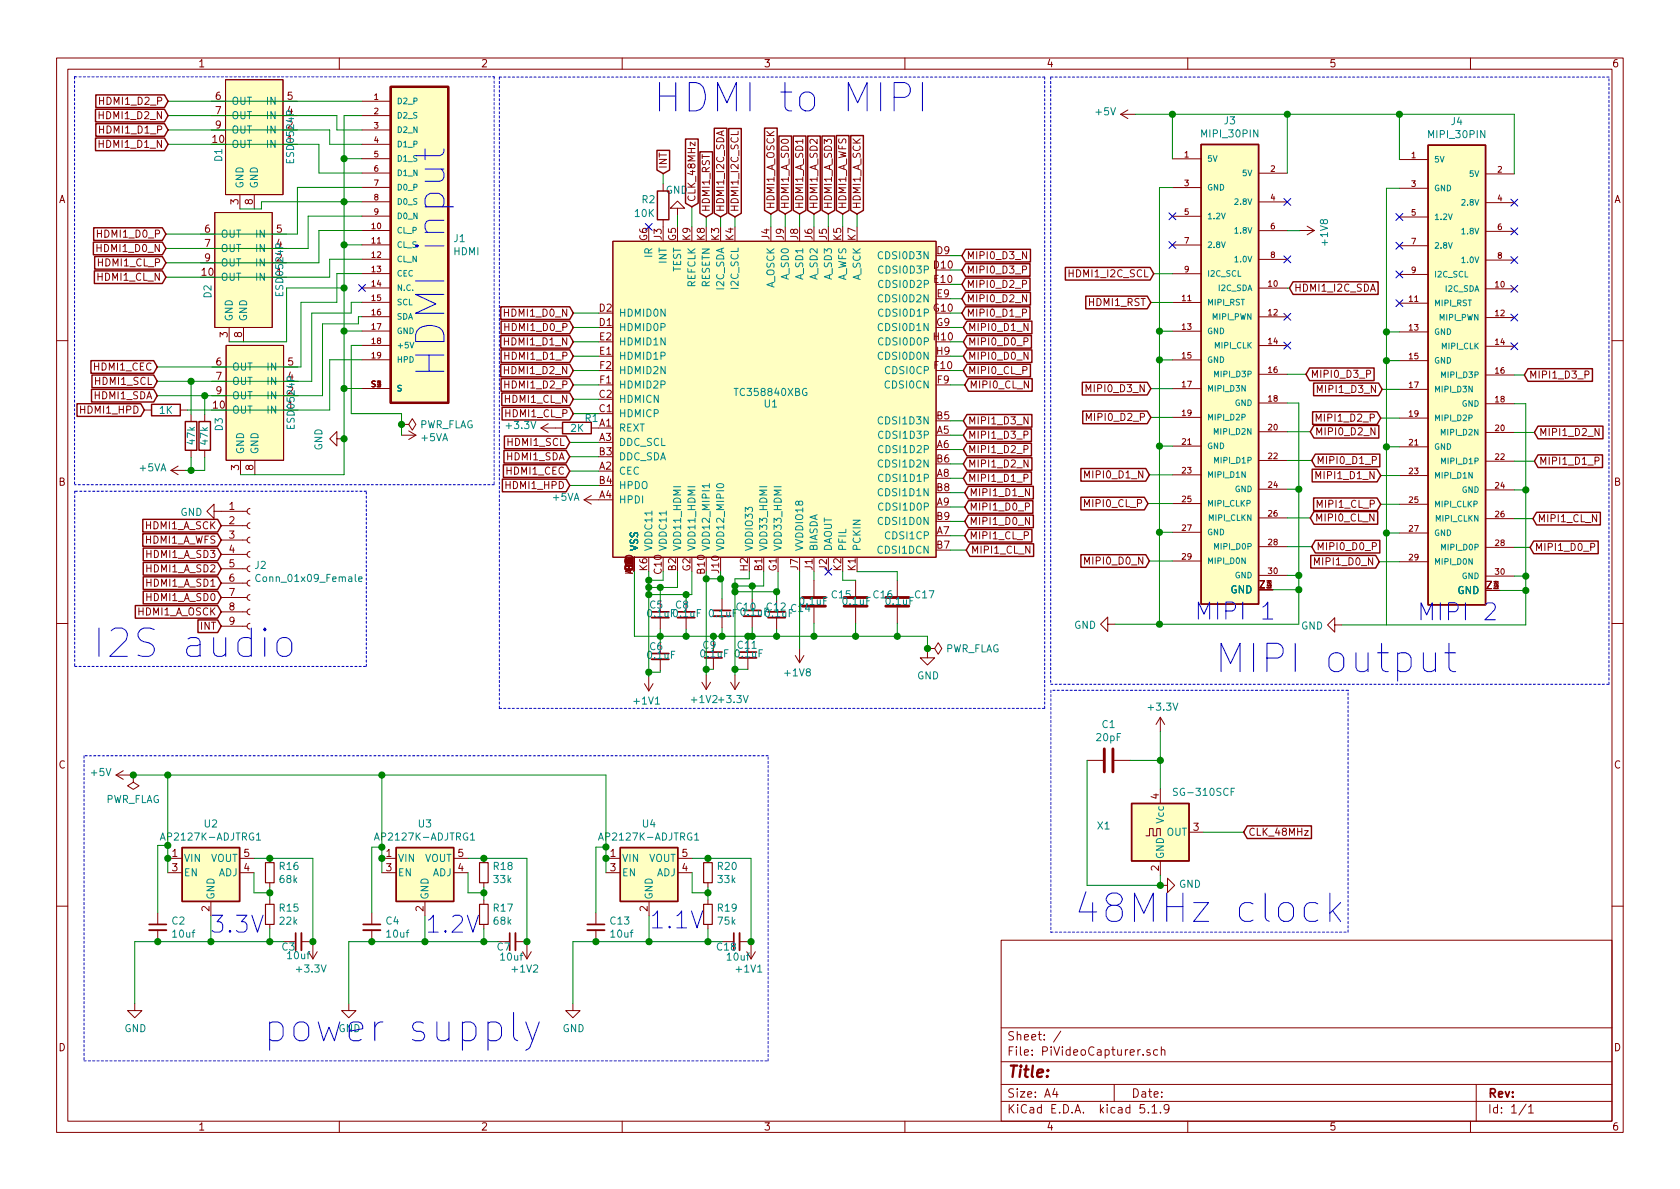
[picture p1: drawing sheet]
<svg xmlns="http://www.w3.org/2000/svg" width="297mm" height="210mm" viewBox="0 0 297 210" stroke-linecap="round" stroke-linejoin="round" font-family="sans-serif">
<defs><g id="words">
<g font-size="7" fill="#0000c2">
<text x="115.4" y="19.9">HDMI to MIPI</text>
<text x="78.7" y="66.9" transform="rotate(-90 78.7 66.9)">HDMI input</text>
<text x="16.3" y="116.3">I2S audio</text>
<text x="214.7" y="119">MIPI output</text>
<text x="46.4" y="184.3">power supply</text>
</g>
<text font-size="7" fill="#008400" x="196.2" y="163.2">48MHz clock</text>
<g font-size="4.2" fill="#0000c2">
<text x="211.1" y="109.6">MIPI 1</text>
<text x="250.5" y="109.7">MIPI 2</text>
<text x="37" y="165">3.3V</text>
<text x="75.1" y="165">1.2V</text>
<text x="114.8" y="164.2">1.1V</text>
</g>
<text font-size="2.8" fill="#840000" x="178" y="190.5">Title:</text>
<g font-size="2.1" fill="#840000">
<text x="178" y="184">Sheet: /</text>
<text x="178" y="186.7">File: PiVideoCapturer.sch</text>
<text x="178" y="196.9">KiCad E.D.A. kicad 5.1.9</text>
<text x="178" y="194.1">Size: A4</text>
<text x="200" y="194.1">Date:</text>
<text x="263" y="194.1">Rev:</text>
<text x="263" y="196.9">Id: 1/1</text>
</g>
<g font-size="1.8" fill="#840000">
<text x="35" y="11.9">1</text>
<text x="85" y="11.9">2</text>
<text x="135" y="11.9">3</text>
<text x="185" y="11.9">4</text>
<text x="235" y="11.9">5</text>
<text x="285" y="11.9">6</text>
<text x="38.1" y="17.6">6</text>
<text x="50.8" y="17.6">5</text>
<text x="17.9" y="21.1">HDMI1_D2_N</text>
<text x="18" y="23.6">HDMI1_D1_P</text>
<text x="18" y="18.5">HDMI1_D2_P</text>
<text x="38.1" y="20.2">7</text>
<text x="38.1" y="22.7">9</text>
<text x="17.9" y="26.2">HDMI1_D1_N</text>
<text x="37.6" y="25.3">10</text>
<text x="117.9" y="29.9" transform="rotate(-90 117.9 29.9)">INT</text>
<text x="10.4" y="35.9">A</text>
<text x="117.7" y="34.3">GND</text>
<text x="123" y="35.8" transform="rotate(-90 123 35.8)">CLK_48MHz</text>
<text x="285.4" y="35.9">A</text>
<text x="36.2" y="41.1">6</text>
<text x="42.2" y="36.2" transform="rotate(-90 42.2 36.2)">3</text>
<text x="44.7" y="36.2" transform="rotate(-90 44.7 36.2)">8</text>
<text x="48.9" y="41.1">5</text>
<text x="125.5" y="37.6" transform="rotate(-90 125.5 37.6)">HDMI1_RST</text>
<text x="128" y="37.6" transform="rotate(-90 128 37.6)">HDMI1_I2C_SDA</text>
<text x="130.6" y="37.6" transform="rotate(-90 130.6 37.6)">HDMI1_I2C_SCL</text>
<text x="136.9" y="37.1" transform="rotate(-90 136.9 37.1)">HDMI1_A_OSCK</text>
<text x="139.5" y="37.1" transform="rotate(-90 139.5 37.1)">HDMI1_A_SD0</text>
<text x="142" y="37.1" transform="rotate(-90 142 37.1)">HDMI1_A_SD1</text>
<text x="144.6" y="37.1" transform="rotate(-90 144.6 37.1)">HDMI1_A_SD2</text>
<text x="147.1" y="37.1" transform="rotate(-90 147.1 37.1)">HDMI1_A_SD3</text>
<text x="149.6" y="37.1" transform="rotate(-90 149.6 37.1)">HDMI1_A_WFS</text>
<text x="152.2" y="37.1" transform="rotate(-90 152.2 37.1)">HDMI1_A_SCK</text>
<text x="17.6" y="44.6">HDMI1_D0_N</text>
<text x="17.6" y="47.1">HDMI1_CL_P</text>
<text x="17.6" y="42">HDMI1_D0_P</text>
<text x="36.2" y="43.7">7</text>
<text x="36.2" y="46.2">9</text>
<text x="114.5" y="42.6" transform="rotate(-90 114.5 42.6)">G6</text>
<text x="117" y="42.4" transform="rotate(-90 117 42.4)">J3</text>
<text x="119.5" y="42.6" transform="rotate(-90 119.5 42.6)">G5</text>
<text x="122.1" y="42.5" transform="rotate(-90 122.1 42.5)">K9</text>
<text x="124.6" y="42.5" transform="rotate(-90 124.6 42.5)">K8</text>
<text x="127.2" y="42.5" transform="rotate(-90 127.2 42.5)">K3</text>
<text x="129.7" y="42.5" transform="rotate(-90 129.7 42.5)">K4</text>
<text x="136" y="42.4" transform="rotate(-90 136 42.4)">J4</text>
<text x="138.6" y="42.4" transform="rotate(-90 138.6 42.4)">J9</text>
<text x="141.1" y="42.4" transform="rotate(-90 141.1 42.4)">J8</text>
<text x="143.7" y="42.4" transform="rotate(-90 143.7 42.4)">J6</text>
<text x="146.2" y="42.4" transform="rotate(-90 146.2 42.4)">J5</text>
<text x="148.7" y="42.5" transform="rotate(-90 148.7 42.5)">K5</text>
<text x="151.3" y="42.5" transform="rotate(-90 151.3 42.5)">K7</text>
<text x="165.2" y="47.5">D10</text>
<text x="165.7" y="45">D9</text>
<text x="170.9" y="45.8">MIPI0_D3_N</text>
<text x="17.4" y="49.7">HDMI1_CL_N</text>
<text x="35.7" y="48.8">10</text>
<text x="165.2" y="50">E10</text>
<text x="165.7" y="52.6">E9</text>
<text x="170.9" y="53.5">MIPI0_D2_N</text>
<text x="170.9" y="50.9">MIPI0_D2_P</text>
<text x="170.9" y="48.4">MIPI0_D3_P</text>
<text x="189.4" y="49">HDMI1_I2C_SCL</text>
<text x="228.8" y="51.6">HDMI1_I2C_SDA</text>
<text x="40.3" y="59.7" transform="rotate(-90 40.3 59.7)">3</text>
<text x="42.8" y="59.7" transform="rotate(-90 42.8 59.7)">8</text>
<text x="89.6" y="56">HDMI1_D0_N</text>
<text x="89.7" y="58.5">HDMI1_D0_P</text>
<text x="106" y="57.7">D1</text>
<text x="106" y="55.1">D2</text>
<text x="165.1" y="55.1">G10</text>
<text x="165.6" y="57.7">G9</text>
<text x="170.9" y="56">MIPI0_D1_P</text>
<text x="171.1" y="58.5">MIPI0_D1_N</text>
<text x="192.7" y="54.1">HDMI1_RST</text>
<text x="16.8" y="65.5">HDMI1_CEC</text>
<text x="38.2" y="64.6">6</text>
<text x="50.9" y="64.6">5</text>
<text x="89.6" y="61.1">HDMI1_D1_N</text>
<text x="89.7" y="63.6">HDMI1_D1_P</text>
<text x="106" y="62.7">E1</text>
<text x="106" y="60.2">E2</text>
<text x="106.1" y="65.3">F2</text>
<text x="165.2" y="60.2">H10</text>
<text x="165.3" y="65.3">F10</text>
<text x="165.7" y="62.7">H9</text>
<text x="171.1" y="63.6">MIPI0_D0_N</text>
<text x="171.1" y="61.1">MIPI0_D0_P</text>
<text x="16.8" y="70.6">HDMI1_SDA</text>
<text x="17" y="68.1">HDMI1_SCL</text>
<text x="38.2" y="67.2">7</text>
<text x="38.2" y="69.7">9</text>
<text x="89.5" y="71.2">HDMI1_CL_N</text>
<text x="89.6" y="66.2">HDMI1_D2_N</text>
<text x="89.7" y="68.7">HDMI1_D2_P</text>
<text x="106" y="70.4">C2</text>
<text x="106.1" y="67.8">F1</text>
<text x="165.8" y="67.8">F9</text>
<text x="171.1" y="66.2">MIPI0_CL_P</text>
<text x="171.4" y="68.7">MIPI0_CL_N</text>
<text x="192.6" y="69.4">MIPI0_D3_N</text>
<text x="231.7" y="66.8">MIPI0_D3_P</text>
<text x="233.5" y="69.5">MIPI1_D3_N</text>
<text x="270.3" y="66.9">MIPI1_D3_P</text>
<text x="14.5" y="73.1">HDMI1_HPD</text>
<text x="37.7" y="72.3">10</text>
<text x="89.6" y="73.8">HDMI1_CL_P</text>
<text x="106" y="75.4">A1</text>
<text x="106" y="78">A3</text>
<text x="106" y="72.9">C1</text>
<text x="165.7" y="76.7">A5</text>
<text x="165.7" y="74.2">B5</text>
<text x="171.1" y="77.6">MIPI1_D3_P</text>
<text x="171.1" y="75.1">MIPI1_D3_N</text>
<text x="192.7" y="74.4">MIPI0_D2_P</text>
<text x="232.5" y="77">MIPI0_D2_N</text>
<text x="233.3" y="74.6">MIPI1_D2_P</text>
<text x="272.1" y="77.1">MIPI1_D2_N</text>
<text x="42.3" y="83.2" transform="rotate(-90 42.3 83.2)">3</text>
<text x="44.8" y="83.2" transform="rotate(-90 44.8 83.2)">8</text>
<text x="89.7" y="81.4">HDMI1_SDA</text>
<text x="89.7" y="83.9">HDMI1_CEC</text>
<text x="89.9" y="78.9">HDMI1_SCL</text>
<text x="106" y="83.1">A2</text>
<text x="106" y="80.5">B3</text>
<text x="165.7" y="79.2">A6</text>
<text x="165.7" y="81.8">B6</text>
<text x="171.1" y="82.7">MIPI1_D2_N</text>
<text x="171.1" y="80.1">MIPI1_D2_P</text>
<text x="232.7" y="82.1">MIPI0_D1_P</text>
<text x="272.1" y="82.2">MIPI1_D1_P</text>
<text x="10.4" y="85.9">B</text>
<text x="89.7" y="86.5">HDMI1_HPD</text>
<text x="106" y="88.1">A4</text>
<text x="106" y="85.6">B4</text>
<text x="165.7" y="84.3">A8</text>
<text x="165.7" y="89.4">A9</text>
<text x="165.7" y="86.9">B8</text>
<text x="171.1" y="85.2">MIPI1_D1_P</text>
<text x="171.4" y="87.8">MIPI1_D1_N</text>
<text x="192" y="89.7">MIPI0_CL_P</text>
<text x="192.3" y="84.6">MIPI0_D1_N</text>
<text x="233.2" y="84.7">MIPI1_D1_N</text>
<text x="233.2" y="89.8">MIPI1_CL_P</text>
<text x="285.4" y="85.9">B</text>
<text x="25.9" y="93.6">HDMI1_A_SCK</text>
<text x="40.5" y="90.2">1</text>
<text x="40.5" y="92.7">2</text>
<text x="40.5" y="95.2">3</text>
<text x="165.7" y="94.5">A7</text>
<text x="165.7" y="91.9">B9</text>
<text x="171.4" y="95.4">MIPI1_CL_P</text>
<text x="171.4" y="90.3">MIPI1_D0_P</text>
<text x="171.4" y="92.8">MIPI1_D0_N</text>
<text x="232.5" y="92.2">MIPI0_CL_N</text>
<text x="271.8" y="92.3">MIPI1_CL_N</text>
<text x="25.7" y="96.1">HDMI1_A_WFS</text>
<text x="26.1" y="98.7">HDMI1_A_SD3</text>
<text x="26.1" y="101.2">HDMI1_A_SD2</text>
<text x="40.5" y="97.8">4</text>
<text x="40.5" y="100.3">5</text>
<text x="111.9" y="100.9" transform="rotate(-90 111.9 100.9)">H1</text>
<text x="111.9" y="99.8" transform="rotate(-90 111.9 99.8)">6</text>
<text x="114.5" y="100.9" transform="rotate(-90 114.5 100.9)">K6</text>
<text x="117" y="101.4" transform="rotate(-90 117 101.4)">C10</text>
<text x="119.5" y="100.9" transform="rotate(-90 119.5 100.9)">B2</text>
<text x="122.1" y="101" transform="rotate(-90 122.1 101)">G2</text>
<text x="124.6" y="101.4" transform="rotate(-90 124.6 101.4)">B10</text>
<text x="127.2" y="101.3" transform="rotate(-90 127.2 101.3)">J10</text>
<text x="132.2" y="100.9" transform="rotate(-90 132.2 100.9)">H2</text>
<text x="134.8" y="100.9" transform="rotate(-90 134.8 100.9)">B1</text>
<text x="137.3" y="101" transform="rotate(-90 137.3 101)">G1</text>
<text x="141.1" y="100.8" transform="rotate(-90 141.1 100.8)">J7</text>
<text x="143.7" y="100.8" transform="rotate(-90 143.7 100.8)">J1</text>
<text x="146.2" y="100.8" transform="rotate(-90 146.2 100.8)">J2</text>
<text x="148.7" y="100.9" transform="rotate(-90 148.7 100.9)">K2</text>
<text x="151.3" y="100.9" transform="rotate(-90 151.3 100.9)">K1</text>
<text x="165.7" y="97">B7</text>
<text x="171.6" y="97.9">MIPI1_CL_N</text>
<text x="192.3" y="99.8">MIPI0_D0_N</text>
<text x="232.7" y="97.3">MIPI0_D0_P</text>
<text x="232.9" y="100">MIPI1_D0_N</text>
<text x="271.3" y="97.4">MIPI1_D0_P</text>
<text x="26.1" y="106.3">HDMI1_A_SD0</text>
<text x="26.1" y="103.8">HDMI1_A_SD1</text>
<text x="40.5" y="102.9">6</text>
<text x="40.5" y="105.4">7</text>
<text x="40.5" y="107.9">8</text>
<text x="222.8" y="104">Z1</text>
<text x="223.9" y="104">2</text>
<text x="262.9" y="104.2">Z1</text>
<text x="264" y="104.2">2</text>
<text x="24.5" y="108.8">HDMI1_A_OSCK</text>
<text x="35.5" y="111.4">INT</text>
<text x="40.5" y="110.5">9</text>
<text x="10.4" y="135.9">C</text>
<text x="285.4" y="135.9">C</text>
<text x="204.9" y="141.3" transform="rotate(-90 204.9 141.3)">4</text>
<text x="211" y="146.9">3</text>
<text x="220.7" y="147.8">CLK_48MHz</text>
<text x="30.5" y="151.5">1</text>
<text x="30.5" y="154.1">3</text>
<text x="43.2" y="154.1">4</text>
<text x="43.2" y="151.5">5</text>
<text x="68.3" y="151.5">1</text>
<text x="68.3" y="154.1">3</text>
<text x="81" y="154.1">4</text>
<text x="81" y="151.5">5</text>
<text x="107.9" y="151.5">1</text>
<text x="107.9" y="154.1">3</text>
<text x="120.6" y="154.1">4</text>
<text x="120.6" y="151.5">5</text>
<text x="204.9" y="154" transform="rotate(-90 204.9 154)">2</text>
<text x="37" y="161.2" transform="rotate(-90 37 161.2)">2</text>
<text x="74.9" y="161.2" transform="rotate(-90 74.9 161.2)">2</text>
<text x="114.5" y="161.2" transform="rotate(-90 114.5 161.2)">2</text>
<text x="10.4" y="185.9">D</text>
<text x="285.4" y="185.9">D</text>
<text x="35" y="199.9">1</text>
<text x="85" y="199.9">2</text>
<text x="135" y="199.9">3</text>
<text x="185" y="199.9">4</text>
<text x="235" y="199.9">5</text>
<text x="285" y="199.9">6</text>
</g>
<g font-size="1.8" fill="#008484">
<text x="40.9" y="18.5">OUT</text>
<text x="40.9" y="21.1">OUT</text>
<text x="40.9" y="23.6">OUT</text>
<text x="47.2" y="23.6">IN</text>
<text x="47.2" y="21.1">IN</text>
<text x="47.2" y="18.5">IN</text>
<text x="50.8" y="22.7">2</text>
<text x="50.8" y="20.2">4</text>
<text x="193.8" y="20.4">+5V</text>
<text x="216.5" y="22">J3</text>
<text x="256.6" y="22.1">J4</text>
<text x="39.3" y="28.5" transform="rotate(-90 39.3 28.5)">D1</text>
<text x="40.9" y="26.2">OUT</text>
<text x="47.2" y="26.2">IN</text>
<text x="50.8" y="25.3">1</text>
<text x="52" y="28.6" transform="rotate(-90 52 28.6)">ESD0524P</text>
<text x="212.7" y="24.3">MIPI_30PIN</text>
<text x="252.8" y="24.4">MIPI_30PIN</text>
<text x="43.1" y="33.4" transform="rotate(-90 43.1 33.4)">GND</text>
<text x="45.6" y="33.4" transform="rotate(-90 45.6 33.4)">GND</text>
<text x="113.5" y="35.9">R2</text>
<text x="112.3" y="38.4">10K</text>
<text x="39" y="42">OUT</text>
<text x="39" y="44.6">OUT</text>
<text x="39" y="47.1">OUT</text>
<text x="45.3" y="47.1">IN</text>
<text x="45.3" y="44.6">IN</text>
<text x="45.3" y="42">IN</text>
<text x="48.9" y="46.2">2</text>
<text x="48.9" y="43.7">4</text>
<text x="80.2" y="45.1">HDMI</text>
<text x="80.3" y="42.8">J1</text>
<text x="115.3" y="45.5" transform="rotate(-90 115.3 45.5)">IR</text>
<text x="117.9" y="46.5" transform="rotate(-90 117.9 46.5)">INT</text>
<text x="155.8" y="45.8">CDSI0D3N</text>
<text x="234.8" y="43.2" transform="rotate(-90 234.8 43.2)">+1V8</text>
<text x="37.4" y="52.7" transform="rotate(-90 37.4 52.7)">D2</text>
<text x="39" y="49.7">OUT</text>
<text x="45.3" y="49.7">IN</text>
<text x="48.9" y="48.8">1</text>
<text x="50.1" y="52.1" transform="rotate(-90 50.1 52.1)">ESD0524P</text>
<text x="120.4" y="48.2" transform="rotate(-90 120.4 48.2)">TEST</text>
<text x="123" y="50.8" transform="rotate(-90 123 50.8)">REFCLK</text>
<text x="125.5" y="50.8" transform="rotate(-90 125.5 50.8)">RESETN</text>
<text x="128" y="51.1" transform="rotate(-90 128 51.1)">I2C_SDA</text>
<text x="130.6" y="50.9" transform="rotate(-90 130.6 50.9)">I2C_SCL</text>
<text x="136.9" y="51" transform="rotate(-90 136.9 51)">A_OSCK</text>
<text x="139.5" y="49.4" transform="rotate(-90 139.5 49.4)">A_SD0</text>
<text x="142" y="49.4" transform="rotate(-90 142 49.4)">A_SD1</text>
<text x="144.6" y="49.4" transform="rotate(-90 144.6 49.4)">A_SD2</text>
<text x="147.1" y="49.4" transform="rotate(-90 147.1 49.4)">A_SD3</text>
<text x="149.6" y="49.9" transform="rotate(-90 149.6 49.9)">A_WFS</text>
<text x="152.2" y="49.7" transform="rotate(-90 152.2 49.7)">A_SCK</text>
<text x="155.8" y="53.5">CDSI0D2N</text>
<text x="155.8" y="48.4">CDSI0D3P</text>
<text x="155.8" y="50.9">CDSI0D2P</text>
<text x="41.1" y="56.9" transform="rotate(-90 41.1 56.9)">GND</text>
<text x="43.7" y="56.9" transform="rotate(-90 43.7 56.9)">GND</text>
<text x="109.4" y="58.5">HDMID0P</text>
<text x="109.4" y="56">HDMID0N</text>
<text x="155.8" y="58.5">CDSI0D1N</text>
<text x="155.8" y="56">CDSI0D1P</text>
<text x="41" y="65.5">OUT</text>
<text x="47.3" y="65.5">IN</text>
<text x="109.4" y="63.6">HDMID1P</text>
<text x="109.4" y="61.1">HDMID1N</text>
<text x="155.8" y="63.6">CDSI0D0N</text>
<text x="155.8" y="61.1">CDSI0D0P</text>
<text x="41" y="68.1">OUT</text>
<text x="41" y="70.6">OUT</text>
<text x="47.3" y="70.6">IN</text>
<text x="47.3" y="68.1">IN</text>
<text x="50.9" y="69.7">2</text>
<text x="50.9" y="67.2">4</text>
<text x="109.4" y="71.2">HDMICN</text>
<text x="109.4" y="68.7">HDMID2P</text>
<text x="109.4" y="66.2">HDMID2N</text>
<text x="130.3" y="70">TC358840XBG</text>
<text x="156.7" y="68.7">CDSI0CN</text>
<text x="156.8" y="66.2">CDSI0CP</text>
<text x="28.2" y="73.2">1K</text>
<text x="39.4" y="76.2" transform="rotate(-90 39.4 76.2)">D3</text>
<text x="41" y="73.1">OUT</text>
<text x="47.3" y="73.1">IN</text>
<text x="50.9" y="72.3">1</text>
<text x="52.1" y="75.6" transform="rotate(-90 52.1 75.6)">ESD0524P</text>
<text x="74.1" y="75.7">PWR_FLAG</text>
<text x="89.7" y="75.9">+3.3V</text>
<text x="100.9" y="76.4">2K</text>
<text x="103.5" y="74.6">R1</text>
<text x="109.4" y="76.3">REXT</text>
<text x="109.4" y="73.8">HDMICP</text>
<text x="135.2" y="72.1">U1</text>
<text x="155.8" y="75.1">CDSI1D3N</text>
<text x="155.8" y="77.6">CDSI1D3P</text>
<text x="24.7" y="83.4">+5VA</text>
<text x="34.5" y="78.5" transform="rotate(-90 34.5 78.5)">47k</text>
<text x="36.8" y="78.6" transform="rotate(-90 36.8 78.6)">47k</text>
<text x="43.2" y="80.4" transform="rotate(-90 43.2 80.4)">GND</text>
<text x="45.7" y="80.4" transform="rotate(-90 45.7 80.4)">GND</text>
<text x="57" y="79.7" transform="rotate(-90 57 79.7)">GND</text>
<text x="74.5" y="78">+5VA</text>
<text x="109.4" y="83.9">CEC</text>
<text x="109.4" y="78.9">DDC_SCL</text>
<text x="109.4" y="81.4">DDC_SDA</text>
<text x="155.8" y="82.7">CDSI1D2N</text>
<text x="155.8" y="80.1">CDSI1D2P</text>
<text x="97.8" y="88.6">+5VA</text>
<text x="109.4" y="89">HPDI</text>
<text x="109.4" y="86.5">HPDO</text>
<text x="155.8" y="87.8">CDSI1D1N</text>
<text x="155.8" y="85.2">CDSI1D1P</text>
<text x="31.9" y="91.2">GND</text>
<text x="155.8" y="92.8">CDSI1D0N</text>
<text x="155.8" y="90.3">CDSI1D0P</text>
<text x="156.8" y="95.4">CDSI1CP</text>
<text x="45.1" y="100.6">J2</text>
<text x="112.8" y="97.5" transform="rotate(-90 112.8 97.5)">VSS</text>
<text x="115.3" y="97.5" transform="rotate(-90 115.3 97.5)">VDDC11</text>
<text x="117.9" y="97.5" transform="rotate(-90 117.9 97.5)">VDDC11</text>
<text x="120.4" y="97.5" transform="rotate(-90 120.4 97.5)">VDD11_HDMI</text>
<text x="123" y="97.5" transform="rotate(-90 123 97.5)">VDD11_HDMI</text>
<text x="125.5" y="97.5" transform="rotate(-90 125.5 97.5)">VDD12_MIPI1</text>
<text x="128" y="97.5" transform="rotate(-90 128 97.5)">VDD12_MIPI0</text>
<text x="133.1" y="97.5" transform="rotate(-90 133.1 97.5)">VDDIO33</text>
<text x="135.7" y="97.5" transform="rotate(-90 135.7 97.5)">VDD33_HDMI</text>
<text x="138.2" y="97.5" transform="rotate(-90 138.2 97.5)">VDD33_HDMI</text>
<text x="142" y="97.5" transform="rotate(-90 142 97.5)">VVDDIO18</text>
<text x="144.6" y="97.5" transform="rotate(-90 144.6 97.5)">BIASDA</text>
<text x="147.1" y="97.5" transform="rotate(-90 147.1 97.5)">DAOUT</text>
<text x="149.6" y="97.5" transform="rotate(-90 149.6 97.5)">PFIL</text>
<text x="152.2" y="97.5" transform="rotate(-90 152.2 97.5)">PCKIN</text>
<text x="155.4" y="97.9">CDSI1DCN</text>
<text x="45.9" y="102.9">Conn_01x09_Female</text>
<text x="114.9" y="107.6">C5</text>
<text x="119.5" y="107.6">C8</text>
<text x="130.3" y="108">C10</text>
<text x="135.6" y="108">C12 C14</text>
<text x="141.5" y="107">0.1uF</text>
<text x="147.1" y="105.8">C15</text>
<text x="149.1" y="107">0.1uF</text>
<text x="154.5" y="105.8">C16</text>
<text x="156.7" y="107">0.1uF</text>
<text x="161.8" y="105.8">C17</text>
<text x="217.6" y="104.9">GND</text>
<text x="257.7" y="105">GND</text>
<text x="114.6" y="109.1">0.1uF0.1uF</text>
<text x="125.5" y="109.1">0.1uF</text>
<text x="131.1" y="108.9">0.1uF0.1uF</text>
<text x="189.9" y="111.2">GND</text>
<text x="230" y="111.3">GND</text>
<text x="114.6" y="116.5">0.1uF</text>
<text x="114.9" y="115">C6</text>
<text x="124" y="116.3">0.1uF</text>
<text x="124.3" y="114.7">C9</text>
<text x="130.1" y="116.3">0.1uF</text>
<text x="130.5" y="114.7">C11</text>
<text x="138.9" y="119.6">+1V8</text>
<text x="167.1" y="115.4">PWR_FLAG</text>
<text x="112.2" y="124.6">+1V1</text>
<text x="122.4" y="124.3">+1V2 +3.3V</text>
<text x="162.2" y="120.1">GND</text>
<text x="203.2" y="125.7">+3.3V</text>
<text x="194" y="131.1">20pF</text>
<text x="194.9" y="128.7">C1</text>
<text x="16.2" y="137.2">+5V</text>
<text x="18.6" y="142">PWR_FLAG</text>
<text x="208.1" y="140.7">SG-310SCF</text>
<text x="29" y="148.6">AP2127K-ADJTRG1</text>
<text x="36.2" y="146.3">U2</text>
<text x="66.9" y="148.6">AP2127K-ADJTRG1</text>
<text x="74" y="146.3">U3</text>
<text x="106.5" y="148.6">AP2127K-ADJTRG1</text>
<text x="113.6" y="146.3">U4</text>
<text x="194.1" y="146.7">X1</text>
<text x="205.8" y="145.5" transform="rotate(-90 205.8 145.5)">Vcc</text>
<text x="206.2" y="147.8">OUT</text>
<text x="32.5" y="152.4">VIN</text>
<text x="32.5" y="155">EN</text>
<text x="37.2" y="152.4">VOUT</text>
<text x="38.6" y="155">ADJ</text>
<text x="49.5" y="153.8">R16</text>
<text x="70.3" y="152.4">VIN</text>
<text x="70.3" y="155">EN</text>
<text x="75.1" y="152.4">VOUT</text>
<text x="76.4" y="155">ADJ</text>
<text x="87.3" y="153.8">R18</text>
<text x="109.9" y="152.4">VIN</text>
<text x="109.9" y="155">EN</text>
<text x="114.7" y="152.4">VOUT</text>
<text x="116.1" y="155">ADJ</text>
<text x="126.9" y="153.8">R20</text>
<text x="205.8" y="152" transform="rotate(-90 205.8 152)">GND</text>
<text x="37.9" y="159.2" transform="rotate(-90 37.9 159.2)">GND</text>
<text x="49.5" y="161.2">R15</text>
<text x="49.5" y="156.2">68k</text>
<text x="75.8" y="159.2" transform="rotate(-90 75.8 159.2)">GND</text>
<text x="87.3" y="161.2">R17</text>
<text x="87.4" y="156.2">33k</text>
<text x="115.4" y="159.2" transform="rotate(-90 115.4 159.2)">GND</text>
<text x="126.9" y="161.2">R19</text>
<text x="127" y="156.2">33k</text>
<text x="208.5" y="157">GND</text>
<text x="30.4" y="163.5">C2</text>
<text x="30.6" y="165.8">10uf</text>
<text x="49.5" y="163.5">22k</text>
<text x="68.3" y="163.5">C4</text>
<text x="68.5" y="165.8">10uf</text>
<text x="87.4" y="163.5">68k</text>
<text x="108" y="163.5">C13</text>
<text x="108.1" y="165.8">10uf</text>
<text x="127" y="163.5">75k</text>
<text x="49.9" y="168.1">C3</text>
<text x="51" y="169.6">10uf</text>
<text x="52.6" y="172">+3.3V</text>
<text x="87.9" y="168.1">C7</text>
<text x="88.6" y="169.9">10uf</text>
<text x="90.7" y="172">+1V2</text>
<text x="126.8" y="168.1">C18</text>
<text x="128.7" y="169.9">10uf</text>
<text x="130.3" y="172">+1V1</text>
<text x="22" y="182.5">GND</text>
<text x="59.8" y="182.5">GND</text>
<text x="99.5" y="182.5">GND</text>
</g>
<g font-size="1.4" fill="#840000">
<text x="66.2" y="17.6">1</text>
<text x="66.2" y="20.2">2</text>
<text x="66.2" y="22.7">3</text>
<text x="66.2" y="25.3">4</text>
<text x="66.2" y="27.8">5</text>
<text x="209.4" y="27.8">1</text>
<text x="249.6" y="28">1</text>
<text x="66.2" y="30.3">6</text>
<text x="66.2" y="32.9">7</text>
<text x="66.2" y="35.4">8</text>
<text x="209.4" y="32.9">3</text>
<text x="224.7" y="30.4">2</text>
<text x="224.7" y="35.5">4</text>
<text x="249.6" y="33">3</text>
<text x="264.8" y="30.5">2</text>
<text x="264.8" y="35.6">4</text>
<text x="65.8" y="40.5">10</text>
<text x="66.2" y="38">9</text>
<text x="209.4" y="38">5</text>
<text x="224.7" y="40.5">6</text>
<text x="249.6" y="38.1">5</text>
<text x="264.8" y="40.7">6</text>
<text x="65.8" y="43">11</text>
<text x="65.8" y="45.6">12</text>
<text x="209.4" y="43.1">7</text>
<text x="224.7" y="45.6">8</text>
<text x="249.6" y="43.2">7</text>
<text x="264.8" y="45.7">8</text>
<text x="65.8" y="48.1">13</text>
<text x="65.8" y="50.7">14</text>
<text x="65.8" y="53.2">15</text>
<text x="209" y="53.2">11</text>
<text x="209.4" y="48.2">9</text>
<text x="224.3" y="50.7">10</text>
<text x="249.2" y="53.4">11</text>
<text x="249.6" y="48.3">9</text>
<text x="264.4" y="50.8">10</text>
<text x="65.8" y="55.7">16</text>
<text x="65.8" y="58.3">17</text>
<text x="209" y="58.3">13</text>
<text x="224.3" y="55.8">12</text>
<text x="249.2" y="58.4">13</text>
<text x="264.4" y="55.9">12</text>
<text x="65.8" y="60.8">18</text>
<text x="65.8" y="63.4">19</text>
<text x="209" y="63.4">15</text>
<text x="224.3" y="60.9">14</text>
<text x="224.3" y="65.9">16</text>
<text x="249.2" y="63.5">15</text>
<text x="264.4" y="61">14</text>
<text x="65.7" y="68.4">S1</text>
<text x="66.6" y="68.4">2</text>
<text x="209" y="68.5">17</text>
<text x="224.3" y="71">18</text>
<text x="249.2" y="68.6">17</text>
<text x="264.4" y="66.1">16</text>
<text x="264.4" y="71.1">18</text>
<text x="209" y="73.6">19</text>
<text x="224.3" y="76.1">20</text>
<text x="249.2" y="73.7">19</text>
<text x="264.4" y="76.2">20</text>
<text x="209" y="78.6">21</text>
<text x="209" y="83.7">23</text>
<text x="224.3" y="81.2">22</text>
<text x="249.2" y="78.8">21</text>
<text x="249.2" y="83.8">23</text>
<text x="264.4" y="81.3">22</text>
<text x="209" y="88.8">25</text>
<text x="224.3" y="86.3">24</text>
<text x="249.2" y="88.9">25</text>
<text x="264.4" y="86.4">24</text>
<text x="209" y="93.9">27</text>
<text x="224.3" y="91.3">26</text>
<text x="249.2" y="94">27</text>
<text x="264.4" y="91.5">26</text>
<text x="209" y="99">29</text>
<text x="224.3" y="96.4">28</text>
<text x="224.3" y="101.5">30</text>
<text x="249.2" y="99.1">29</text>
<text x="264.4" y="96.5">28</text>
<text x="264.4" y="101.6">30</text>
</g>
<g font-size="1.4" fill="#008484">
<text x="70.1" y="18.4">D2_P</text>
<text x="70.1" y="20.9">D2_S</text>
<text x="70.1" y="23.5">D2_N</text>
<text x="70.1" y="26">D1_P</text>
<text x="70.1" y="28.6">D1_S</text>
<text x="213.4" y="28.6">5V</text>
<text x="253.5" y="28.7">5V</text>
<text x="70.1" y="31.1">D1_N</text>
<text x="70.1" y="33.6">D0_P</text>
<text x="213.4" y="33.7">GND</text>
<text x="219.8" y="31.1">5V</text>
<text x="253.5" y="33.8">GND</text>
<text x="259.9" y="31.3">5V</text>
<text x="70.1" y="41.3">CL_P</text>
<text x="70.1" y="36.2">D0_S</text>
<text x="70.1" y="38.7">D0_N</text>
<text x="213.4" y="38.8">1.2V</text>
<text x="218.6" y="36.2">2.8V</text>
<text x="218.6" y="41.3">1.8V</text>
<text x="253.5" y="38.9">1.2V</text>
<text x="258.7" y="36.3">2.8V</text>
<text x="258.7" y="41.4">1.8V</text>
<text x="70.1" y="46.3">CL_N</text>
<text x="213.4" y="43.8">2.8V</text>
<text x="218.6" y="46.4">1.0V</text>
<text x="253.5" y="44">2.8V</text>
<text x="258.7" y="46.5">1.0V</text>
<text x="70.1" y="48.9">CEC</text>
<text x="70.1" y="51.4">N.C.</text>
<text x="70.1" y="54">SCL</text>
<text x="213.4" y="54">MIPI_RST</text>
<text x="213.4" y="48.9">I2C_SCL</text>
<text x="215.5" y="51.5">I2C_SDA</text>
<text x="253.5" y="49">I2C_SCL</text>
<text x="255.7" y="51.6">I2C_SDA</text>
<text x="70.1" y="56.5">SDA</text>
<text x="70.1" y="59">GND</text>
<text x="213.4" y="59.1">GND</text>
<text x="214.5" y="56.5">MIPI_PWN</text>
<text x="253.5" y="54.1">MIPI_RST</text>
<text x="253.5" y="59.2">GND</text>
<text x="254.7" y="56.7">MIPI_PWN</text>
<text x="70.1" y="61.6">+5V</text>
<text x="70.1" y="64.1">HPD</text>
<text x="213.4" y="64.2">GND</text>
<text x="214.9" y="61.6">MIPI_CLK</text>
<text x="253.5" y="64.3">GND</text>
<text x="255" y="61.7">MIPI_CLK</text>
<text x="70.1" y="69.2">S</text>
<text x="213.4" y="69.2">MIPI_D3N</text>
<text x="215.1" y="66.7">MIPI_D3P</text>
<text x="218.4" y="71.8">GND</text>
<text x="253.5" y="69.4">MIPI_D3N</text>
<text x="255.2" y="66.8">MIPI_D3P</text>
<text x="258.5" y="71.9">GND</text>
<text x="213.4" y="74.3">MIPI_D2P</text>
<text x="215" y="76.9">MIPI_D2N</text>
<text x="253.5" y="74.4">MIPI_D2P</text>
<text x="255.1" y="77">MIPI_D2N</text>
<text x="213.4" y="79.4">GND</text>
<text x="215.1" y="81.9">MIPI_D1P</text>
<text x="253.5" y="79.5">GND</text>
<text x="255.2" y="82.1">MIPI_D1P</text>
<text x="213.4" y="84.5">MIPI_D1N</text>
<text x="213.4" y="89.6">MIPI_CLKP</text>
<text x="218.4" y="87">GND</text>
<text x="253.5" y="84.6">MIPI_D1N</text>
<text x="253.5" y="89.7">MIPI_CLKP</text>
<text x="258.5" y="87.1">GND</text>
<text x="213.4" y="94.6">GND</text>
<text x="213.9" y="92.1">MIPI_CLKN</text>
<text x="253.5" y="94.8">GND</text>
<text x="254" y="92.2">MIPI_CLKN</text>
<text x="213.4" y="99.7">MIPI_D0N</text>
<text x="215.1" y="97.2">MIPI_D0P</text>
<text x="253.5" y="99.8">MIPI_D0N</text>
<text x="255.2" y="97.3">MIPI_D0P</text>
<text x="218.4" y="102.3">GND</text>
<text x="258.5" y="102.4">GND</text>
</g>
<text font-size="1.4" fill="#0000c2" x="70.1" y="43.8">CL_S</text>
</g></defs>
<g fill="none" stroke="#840000" stroke-width=".18">
<path d="M10 10.3h277v189.9h-277zM12 12.2h273v186.1h-273zM37.3 17.9h2.6M39.9 14.1h10.1v20.3h-10.1zM50 17.9h2.6M60 10.3v1.9M64 17.9h5.1M110 10.3v1.9M160 10.3v1.9M199.4 19.5l-1.3 .7M210 10.3v1.9M260 10.3v1.9"/>
<path d="M37.3 20.4h2.6M37.3 23h2.6M38 37.6h10.1v20.3h-10.1zM42.4 34.4v2.6M45 34.4v2.6M50 20.4h2.6M50 23h2.6M50 25.5h2.6M64 20.4h5.1M64 23h5.1M64 25.5h5.1M64 28.1h5.1"/>
<path d="M64 30.6h5.1M64 33.1h5.1M64 35.7h5.1M64 38.2h5.1M117.2 38.9v1.2M119.8 36.8h1.3l-1.3-1.2-1.3 1.2h1.3v1.3M122.9 25.1v.7l-.9-.7v.7M130.5 23.2v.6h-1.3M141.9 24.6v.7M198.1 20.2l1.3 .8M198.1 20.2h2.6M207.3 28.1h5.1"/>
<path d="M207.3 33.2h5.1M207.3 38.2h5.1M222.5 30.6h5.1M222.5 35.7h5.1M231.1 40l1.3 .8M247.4 28.2h5.1M247.4 33.3h5.1M247.4 38.4h5.1M262.7 30.8h5M262.7 35.8h5M35.4 46.5h2.6M35.4 43.9h2.6"/>
<path d="M35.4 41.4h2.6M40.5 57.9v2.5M43.1 57.9v2.5M48.1 49h2.6M48.1 46.5h2.6M48.1 43.9h2.6M48.1 41.4h2.6M64 40.8h5.1M64 43.3h5.1M64 45.8h5.1M64 48.4h5.1M64 50.9h5.1"/>
<path d="M64 53.5h5.1M64 56h5.1M64 58.5h5.1M108.4 42.7h57.1v55.8h-57.1zM180.8 50.2l.7-.1v-.4l-.2-.1h-.5v1.2M180.8 47.7l.7-.1v-.4l-.2-.2h-.5v1.3M180.8 55.3l.7-.1v-.4l-.2-.1h-.5v1.2M181.5 52.1v1.3l-.7-1.3v1.3M181.5 44.5v1.3l-.7-1.3v1.3M181.8 57.2v1.3l-.7-1.3v1.3M207.3 43.3h5.1M207.3 48.4h5.1"/>
<path d="M207.3 53.5h5.1M207.3 58.6h5.1M222.5 50.9h5.1M222.5 56h5.1M222.5 40.8h5.1M222.5 45.9h5.1M229.8 40.8h2.6M232.4 40.8l-1.3 .7M247.4 53.6h5.1M247.4 58.7h5.1M247.4 43.5h5.1M247.4 48.5h5.1"/>
<path d="M262.7 51.1h5M262.7 56.2h5M262.7 40.9h5M262.7 46h5M10 60.2h2M25.5 72.5h1.3M31.9 72.5h1.2M33.8 73.3v1.2M33.8 79.6v1.3M36.2 73.3v1.2M36.2 79.6v1.3M37.4 70h2.6"/>
<path d="M37.4 67.4h2.6M37.4 64.9h2.6M40 61.1h10.1v20.3h-10.1zM50.1 72.5h2.6M50.1 70h2.6M50.1 67.4h2.6M50.1 64.9h2.6M59.6 77.6v-1.3l-1.3 1.3 1.3 1.3v-1.3h1.2M64 61.1h5.1M64 63.6h5.1M64 68.7h5.1M71 75.1h1.3l.6-1.1 .6 1.1-.6 1-.6-1"/>
<path d="M71 75.1h.1M71 77h2.5M72.3 76.2l1.2 .8M73.5 77l-1.2 .7M95.7 75.7h3.8M95.7 75.7l1.2 .7M96.9 74.9l-1.2 .8M104.5 75.7h1.3M181.1 60.4l.6-.1v-.4l-.2-.2h-.4v1.3M181.1 79.4l.6-.1v-.4l-.2-.1h-.4v1.3M181.1 76.9l.6-.1v-.4l-.2-.2h-.4v1.3M181.8 62.3v1.2l-.7-1.2v1.2"/>
<path d="M181.8 73.7v1.3l-.7-1.3v1.3M192 69.3v-1.3l.5 .9 .4-.9v1.3M192.1 74.4v-1.3l.4 .9 .4-.9v1.3M207.3 63.6h5.1M207.3 68.7h5.1M207.3 73.8h5.1M207.3 78.9h5.1M222.5 61.1h5.1M222.5 66.2h5.1M222.5 71.3h5.1M222.5 76.3h5.1M232.7 74.5v-1.3l.4 .9 .5-.9v1.3"/>
<path d="M232.9 69.4v-1.3l.4 1 .5-1v1.3M241.6 66.1l.7-.1v-.4l-.2-.1h-.5v1.2M243.1 75.6v1.3l-.7-1.3v1.3M247.4 63.8h5.1M247.4 68.9h5.1M247.4 73.9h5.1M247.4 79h5.1M262.7 61.2h5M262.7 66.3h5M262.7 71.4h5M262.7 76.5h5M280.2 66.3l.7-.1v-.5l-.2-.1h-.5v1.3"/>
<path d="M282.7 75.8v1.2l-.7-1.2v1.2M285 60.2h2M30.2 83.2l1.3 .7M30.2 83.2h2.6M31.5 82.4l-1.3 .8M37.8 90.4v-1.3l-1.2 1.3 1.2 1.3v-1.3h5.9M39.1 98h4.6M39.1 95.5h4.6M39.1 93h4.6M42.5 81.4v2.5M44.2 97.5l-.3 .1-.2 .4 .1 .3 .4 .2M44.2 95l-.3 .1-.2 .3 .1 .4 .4 .2"/>
<path d="M44.2 92.5l-.3 .1-.2 .3 .1 .4 .4 .2M44.2 89.9l-.3 .1-.2 .3 .1 .4 .4 .2M45.1 81.4v2.5M103.3 88.4l1.2 .7M103.3 88.4h2.5M104.5 87.6l-1.2 .8M110.7 98.3a.68 .68 0 0 1 1.1 .3 .72 .72 0 0 1-1.2-.1zM143.9 98.5v2.6M181.1 84.5l.6-.1v-.4l-.2-.1h-.4v1.2M181.3 89.6l.7-.1v-.4l-.2-.2h-.5v1.3M181.8 81.3v1.3l-.7-1.3v1.3M182 86.4v1.3l-.7-1.3v1.3"/>
<path d="M182 91.5v1.3l-.7-1.3v1.3M191.8 99.8v-1.3l.4 .9 .4-.9v1.3M191.8 84.5v-1.2l.4 .9 .4-.9v1.2M207.3 84h5.1M207.3 89h5.1M207.3 94.1h5.1M207.3 99.2h5.1M222.5 81.4h5.1M222.5 86.5h5.1M222.5 91.6h5.1M222.5 96.7h5.1M232.4 99.9v-1.3l.4 .9 .4-.9v1.3"/>
<path d="M232.7 84.7v-1.3l.4 .9 .4-.9v1.3M242.6 81.4l.7-.1v-.5l-.2-.1h-.5v1.3M242.6 96.6l.7-.1v-.4l-.2-.1h-.5v1.2M247.4 84.1h5.1M247.4 89.2h5.1M247.4 94.3h5.1M247.4 99.3h5.1M262.7 81.6h5M262.7 86.6h5M262.7 91.7h5M262.7 96.8h5M281.3 96.7l.6-.1v-.4l-.2-.1h-.4v1.3"/>
<path d="M282 81.5l.7-.1v-.4l-.2-.2h-.5v1.3M10 110.3h2M39.1 108.2h4.6M39.1 105.7h4.6M39.1 103.1h4.6M39.1 100.6h4.6M44.2 107.7l-.3 .1-.2 .3 .1 .4 .4 .2M44.2 105.2l-.3 .1-.2 .3 .1 .4 .4 .2M44.2 102.6l-.3 .1-.2 .3 .1 .4 .4 .2M44.2 100.1l-.3 .1-.2 .3 .1 .4 .4 .2M111.8 100.6l-1.2 .4 1.2 .4M114.7 119.6v2.6"/>
<path d="M116.7 109.2v2M116.7 116.6v2M121.3 109.2v2M124.9 119.4v2.5M126.1 116.3v2.1M127.7 105.9v2M127.7 109v2M129.9 119.4v2.5M132.2 116.3v2.1M133 105.9v2M133 109v2M137.3 109.2v2"/>
<path d="M140.6 115.9l.8 1.3M141.4 114.6v2.6M142.1 115.9l-.7 1.3M143.9 102.6v2.8M143.9 107.4v2.8M151.3 102.6v2.8M151.3 107.4v2.8M158.6 102.6v2.8M158.6 107.4v2.8M164 114.7h1.3l.6-1 .6 1-.6 1-.6-1M164 114.7h.1M164 115.1v1.2h1.3l-1.3 1.3-1.3-1.3h1.3"/>
<path d="M195.9 110.4v-1.3l-1.3 1.3 1.3 1.3v-1.3h1.2M222.5 101.7h5.1M236 110.5v-1.3l-1.3 1.3 1.3 1.3v-1.3h1.3M262.7 101.9h5M285 110.3h2M20.5 137.1l1.3 .7M20.5 137.1h2.6M21.8 136.3l-1.3 .8M23.6 137.1v1.2l1 .7-1 .6-1-.6 1-.7M23.6 137.1h.1M113.9 120.9l.8 1.3M115.5 120.9l-.8 1.3"/>
<path d="M124.1 120.6l.8 1.3M125.6 120.6l-.7 1.3M129.2 120.6l.7 1.3M130.7 120.6l-.8 1.3M192.2 134.5h2.8M197 134.5h2.8M205.2 126.8v2.6M205.2 139.5v2.6M205.2 126.8l-.8 1.3M205.2 126.8l.7 1.3M29.7 151.8h2.5M29.7 154.3h2.5"/>
<path d="M37.3 159.4v2.5M42.4 151.8h2.5M42.4 154.3h2.5M47.7 151.8v.7M47.7 156.1v.8M47.7 159.2v.7M67.5 151.8h2.6M67.5 154.3h2.6M75.1 159.4v2.5M80.2 151.8h2.6M80.2 154.3h2.6M85.5 151.8v.7"/>
<path d="M85.5 156.1v.8M85.5 159.2v.7M107.1 151.8h2.6M107.1 154.3h2.6M114.8 159.4v2.5M119.8 151.8h2.6M119.8 154.3h2.6M125.2 151.8v.7M125.2 156.1v.8M125.2 159.2v.7M202.6 147.8h.7v-1.3h.6v1.3h.6v-1.3h.7v1.3M205.2 156.6h1.2v-1.3l1.3 1.3-1.3 1.2v-1.2"/>
<path d="M205.2 152.2v2.6M210.2 147.2h2.6M230.7 146.9h.6l-.6 .8h.6M10 160.2h2M23.8 177.4v1.3h1.3l-1.3 1.3-1.2-1.3h1.2M27.9 161.4v2.1M27.9 164.5v2M47.7 163.5v.7M53.3 166.5h2M54.6 168.3l.7 1.3M55.3 167v2.6M56.1 168.3l-.8 1.3"/>
<path d="M65.7 161.4v2.1M65.7 164.5v2M85.5 163.5v.7M91.1 166.5h2.1M92.4 168.3l.8 1.3M93.2 167v2.6M93.9 168.3l-.7 1.3M101.3 177.4v1.3h1.3l-1.3 1.3-1.3-1.3h1.3M105.4 161.4v2.1M105.4 164.5v2M125.2 163.5v.7M130.8 166.5h2"/>
<path d="M132 168.3l.8 1.3M132.8 167v2.6M133.6 168.3l-.8 1.3M177 166.3h108v32h-108zM285 160.2h2M60 198.3v1.9M110 198.3v1.9M160 198.3v1.9M177 194.8h108M177 191.8h108M177 187.8h108M177 181.8h108"/>
<path d="M186.5 192.5l-.4 1h1M186.8 193v1M187.6 182.3l-1.3 2M197 191.8v3M202.3 195.3h-.7l-.1 .7 .3-.1 .5 .1 .1 .2-.1 .5-.2 .1-.6-.1M203 196.7v.1M203.3 185.7l-.3-.1-.2 .2v.2l.5 .2v.3h-.5M203.7 195.8l.4-.5v1.5M203.7 196.8h.8M204.7 185.7l-.4-.1-.3 .3v.6l.3 .1 .4-.1M205.2 196.7v.1M205.3 185.7l.2-.1 .4 .1 .1 .9"/>
<path d="M205.3 185.1v1.5M206.7 196l-.1 .2a.48 .48 0 0 1-.7-.1v-.6a.48 .48 0 0 1 .7-.1v.1a1.19 1.19 0 0 1-.2 1.2l-.4 .1M210 198.3v1.9M260 198.3v1.9M261 191.8v6.5M269.8 195.2l-1.2 2M270.3 195.8l.4-.5v1.5M270.3 196.8h.8"/>
</g>
<g fill="#ffffc2" stroke="#ffffc2" stroke-width=".18">
<path d="M32.2 149.9h10.2v9.5h-10.2z"/>
<path d="M70.1 149.9h10.1v9.5h-10.1z"/>
<path d="M200.1 142.1h10.1v10.1h-10.1z"/>
<path d="M69.1 15.4h10.1v55.8h-10.1z"/>
<path d="M212.4 25.5h10.1v81.3h-10.1z"/>
<path d="M108.4 42.7h57.1v55.8h-57.1z"/>
<path d="M252.5 25.7h10.2v81.3h-10.2z"/>
<path d="M109.7 149.9h10.1v9.5h-10.1z"/>
<path d="M39.9 14.1h10.1v20.3h-10.1z"/>
<path d="M40 61.1h10.1v20.3h-10.1z"/>
<path d="M38 37.6h10.1v20.3h-10.1z"/>
</g>
<g fill="none" stroke="#840000" stroke-width=".25">
<path d="M16.9 19.3h12.2l.6 1.1-.6 1.2h-12.2zM16.9 16.8h12.2l.6 1.1-.6 1.1h-12.2zM16.9 24.4h12.2l.6 1.1-.6 1.1h-12.2zM16.9 21.9h12.2l.6 1.1-.6 1.1h-12.2zM116.2 26.6h2.2v3.5l-1.1 .6-1.1-.6zM116.2 33.8h2.1v5.1h-2.1zM121.2 24.6h2.2v11.3l-1.1 .7-1.1-.7zM123.7 26.8h2.3v10.9l-1.1 .6-1.2-.6zM126.3 22.7h2.2v15l-1.1 .6-1.1-.6zM128.8 22.7h2.3v15l-1.2 .6-1.1-.6zM135.2 22.7h2.2v14.5l-1.1 .6-1.1-.6zM137.7 24h2.3v13.2l-1.2 .6-1.1-.6z"/>
<path d="M140.3 24h2.2v13.2l-1.1 .6-1.1-.6zM142.8 24h2.2v13.2l-1.1 .6-1.1-.6zM145.3 24h2.3v13.2l-1.1 .6-1.2-.6zM147.9 24h2.2v13.2l-1.1 .6-1.1-.6zM150.4 24h2.3v13.2l-1.2 .6-1.1-.6zM212.4 25.5h10.1v81.3h-10.1zM252.5 25.7h10.2v81.3h-10.2zM16.5 42.8h12.2l.6 1.1-.6 1.2h-12.2zM16.6 40.3h12.1l.6 1.1-.6 1.1h-12.1zM16.7 47.9h12l.6 1.1-.6 1.1h-12zM16.7 45.4h12l.6 1.1-.6 1.1h-12zM88.5 54.2h12.2l.7 1.2-.7 1.1h-12.2z"/>
<path d="M88.5 59.3h12.2l.7 1.1-.7 1.2h-12.2zM88.6 56.8h12.1l.7 1.1-.7 1.1h-12.1zM170.7 51.7h11.5v2.2h-11.5l-.6-1.1zM170.7 49.2h11.4v2.2h-11.4l-.6-1.1zM170.7 46.6h11.4v2.3h-11.4l-.6-1.2zM170.7 54.2h11.4v2.3h-11.4l-.6-1.1zM170.7 44.1h11.5v2.2h-11.5l-.6-1.1zM171 56.8h11.4v2.2h-11.4l-.7-1.1zM171 59.3h11.4v2.3h-11.4l-.7-1.2zM188.4 47.3h15l.6 1.1-.6 1.1h-15zM192 52.4h10.8l.7 1.1-.7 1.1h-10.8zM228.6 49.8h15.1v2.3h-15.1l-.6-1.2z"/>
<path d="M13.6 71.4h11.3l.6 1.1-.6 1.1h-11.3zM16.1 63.8h11.1l.6 1.1-.6 1.1h-11.1zM16.2 68.9h11l.6 1.1-.6 1.1h-11zM16.3 66.3h10.9l.6 1.1-.6 1.1h-10.9zM26.8 71.5h5.1v2h-5.1zM32.8 74.5h2v5.1h-2zM35.2 74.5h2v5.1h-2zM88.5 64.4h12.2l.7 1.1-.7 1.1h-12.2zM88.6 66.9h12.1l.7 1.2-.7 1.1h-12.1zM88.6 61.9h12.1l.7 1.1-.7 1.1h-12.1zM88.7 69.5h12l.7 1.1-.7 1.1h-12zM88.8 72h11.9l.7 1.1-.7 1.2h-11.9z"/>
<path d="M89.1 79.6h11l.6 1.2-.6 1.1h-11zM89.2 77.1h10.9l.6 1.1-.6 1.1h-10.9zM99.5 74.7h5v2h-5zM171 61.9h11.4v2.2h-11.4l-.7-1.1zM171 64.4h11.2v2.2h-11.2l-.7-1.1zM171 78.4h11.4v2.2h-11.4l-.7-1.1zM171 75.8h11.4v2.3h-11.4l-.7-1.1zM171 73.3h11.4v2.2h-11.4l-.7-1.1zM171.2 66.9h11.3v2.3h-11.3l-.6-1.1zM191.4 67.6h11.4l.7 1.1-.7 1.1h-11.4zM191.4 72.7h11.4l.7 1.1-.7 1.1h-11.4zM231.5 65.1h11.5v2.2h-11.5l-.6-1.1z"/>
<path d="M232.1 72.8h11.4l.6 1.1-.6 1.2h-11.4zM232.3 67.7h11.4l.7 1.2-.7 1.1h-11.4zM232.3 75.2h11.5v2.3h-11.5l-.6-1.2zM270.2 65.2h11.4v2.2h-11.4l-.7-1.1zM271.9 75.4h11.5v2.2h-11.5l-.6-1.1zM25.2 91.8h13.3l.6 1.2-.6 1.1h-13.3zM25.2 94.4h13.3l.6 1.1-.6 1.1h-13.3zM25.3 96.9h13.2l.6 1.1-.6 1.2h-13.2zM25.3 99.5h13.2l.6 1.1-.6 1.1h-13.2zM88.8 84.7h11.3l.6 1.1-.6 1.2h-11.3zM89 82.2h11.1l.6 1.1-.6 1.1h-11.1zM171 83.5h11.4v2.2h-11.4l-.7-1.1z"/>
<path d="M171 80.9h11.4v2.3h-11.4l-.7-1.2zM171.2 93.6h11.2v2.3h-11.2l-.6-1.2zM171.2 88.5h11.4v2.3h-11.4l-.6-1.1zM171.2 86h11.5v2.2h-11.5l-.6-1.1zM171.2 91.1h11.5v2.2h-11.5l-.6-1.1zM171.5 96.2h11.3v2.2h-11.3l-.7-1.1zM191.1 98.1h11.5l.6 1.1-.6 1.1h-11.5zM191.1 82.8h11.5l.6 1.2-.6 1.1h-11.5zM191.1 87.9h11.2l.7 1.1-.7 1.2h-11.2zM231.7 98.2h11.5l.7 1.1-.7 1.2h-11.5zM232 83h11.5l.6 1.1-.6 1.1h-11.5zM232.3 88.1h11.2l.6 1.1-.6 1.1h-11.2z"/>
<path d="M232.3 90.5h11.3v2.2h-11.3l-.6-1.1zM232.6 80.3h11.4v2.2h-11.4l-.7-1.1zM232.6 95.5h11.4v2.3h-11.4l-.7-1.1zM271.2 95.7h11.4v2.2h-11.4l-.7-1.1zM271.7 90.6h11.3v2.2h-11.3l-.7-1.1zM271.9 80.4h11.4v2.3h-11.4l-.6-1.1zM23.9 107.1h14.6l.6 1.1-.6 1.1h-14.6zM25.3 104.5h13.2l.6 1.2-.6 1.1h-13.2zM25.3 102h13.2l.6 1.1-.6 1.1h-13.2zM32.2 149.9h10.2v9.5h-10.2zM70.1 149.9h10.1v9.5h-10.1zM109.7 149.9h10.1v9.5h-10.1z"/>
<path d="M200.1 142.1h10.1v10.1h-10.1zM220.5 146h11.4v2.3h-11.4l-.6-1.1z"/>
</g>
<g fill="none" stroke="#008484" stroke-width=".18">
<path d="M125.4 85.9h-1.2l.3 .4M125.4 85.5v.8M126.8 85.6a.68 .68 0 0 1 1.2 .3 .72 .72 0 0 1-1.3-.1zM46 101.7a.6 .6 0 0 0-.8 .4 .6 .6 0 0 0 .6 .7l.2-.1M63.4 102.4l.6-.1v-.2l-.4-.1-.2 .2 .1 .6h.5M208.2 139.5l-.5-.1-.2 .1 .1 .4 .5 .3 .1 .2-.3 .3-.4-.1M218.3 139.4h-.6v1.3M28.3 148.6l.5-1.3 .4 1.3M45.3 147.6l.4-.3v1.3M45.3 148.6h.8M66.2 148.6l.4-1.3 .5 1.3M83.2 147.6l.4-.3v1.3"/>
<path d="M83.2 148.6h.7M105.8 148.6l.4-1.3 .5 1.3M122.8 147.6l.4-.3v1.3M122.8 148.6h.7"/>
</g>
<g fill="none" stroke="#840000" stroke-width=".33">
<path d="M115.2 109.2h3.1M115.2 116.6h3.1M119.8 109.2h3M124.6 116.3h3.1M126.1 109h3.1M130.7 116.3h3.1M131.5 109h3M135.8 109.2h3M26.4 164.5h3M53.3 165v3M64.2 164.5h3.1M91.1 165v3"/>
<path d="M103.8 164.5h3.1M130.8 165v3"/>
</g>
<g fill="none" stroke="#840000" stroke-width=".3">
<path d="M115.2 108.2h3.1M115.2 115.6h3.1M119.8 108.2h3M124.6 115.3h3.1M126.1 107.9h3.1M130.7 115.3h3.1M131.5 107.9h3M135.8 108.2h3M26.4 163.5h3M52.3 165v3M64.2 163.5h3.1M90.1 165v3"/>
<path d="M103.8 163.5h3.1M129.7 165v3"/>
</g>
<path d="M46.9 159.9h1.6v3.6h-1.6zM46.9 152.5h1.6v3.6h-1.6zM84.8 159.9h1.5v3.6h-1.5zM84.8 152.5h1.5v3.6h-1.5zM124.4 159.9h1.5v3.6h-1.5zM124.4 152.5h1.5v3.6h-1.5z" fill="none" stroke="#840000" stroke-width=".2"/>
<path d="M141.9 105.7h4M141.9 107.2h4M149.3 105.7h4M149.3 107.2h4M156.6 105.7h4.1M156.6 107.2h4.1M195.2 132.4v4.1M196.8 132.4v4.1" fill="none" stroke="#840000" stroke-width=".51"/>
<path d="M69.1 15.4h10.1v55.8h-10.1z" fill="none" stroke="#840000" stroke-width=".41"/>
<g fill="none" stroke="#0000c2" stroke-width=".18" stroke-dasharray=".4 .4">
<path d="M13.2 13.6h74.2M87.4 13.6v72.1M88.3 13.6v111.7M184.7 13.6h-96.5M185.8 13.6v107.4M284.5 13.6h-98.7M13.2 85.6v-72.1M13.2 86.9v31M64.8 86.9h-51.6M87.4 85.7h-74.2M13.2 117.9h51.6M64.8 117.9v-31"/>
<path d="M14.9 133.7v53.9M88.3 125.3h96.4M135.8 133.6h-120.9M184.7 125.3v-111.7M185.8 121h98.7M185.8 122.1v42.7M238.4 122.1h-52.6M284.5 121v-107.4M185.8 164.8h52.6M238.4 164.8v-42.7M14.9 187.6h120.9M135.8 187.6v-54"/>
</g>
<g fill="none" stroke="#008400" stroke-width=".18">
<path d="M29.7 17.9h34.3M29.7 23h28.6v2.5h5.7M29.7 20.4h29.9v2.6h4.4M29.7 25.5h26.7v5.1h7.6M60.8 28.1h3.2M64 20.4h-3.2v63.5h-18.3M64 35.7h-17.8v1.3h-3.8M64 33.1h-11.4v8.3h-23.3M64 38.2h-9.5v5.7h-25.2M117.2 30.7v1.8M117.2 30.7h.1M119.8 38.1v2"/>
<path d="M122.3 36.6v3.5M124.9 38.3v1.8M127.4 38.3v1.8M129.9 38.3v1.8M136.3 37.8v2.3M138.8 37.8v2.3M141.4 37.8v2.3M143.9 37.8v2.3M146.5 37.8v2.3M149 37.8v2.3M151.5 37.8v2.3M200.7 20.2h67v10.6"/>
<path d="M207.3 33.2h-2.3v77.2M207.3 20.2v7.9M227.6 20.2v10.4M247.4 20.2v8M247.4 33.3h-2.3v77.2M60.8 50.9h-10.1v9.5h-10.2M60.8 43.3h3.2M60.8 58.5h3.2M64 45.8h-5.7v3.2h-29M64 53.5h-1.9v1.9h-7v12h-27.3M64 56h-.6v1.3h-6.4v12.7h-29.2M64 48.4h-4.4v5.1h-6.4v11.4h-25.4"/>
<path d="M64 40.8h-7.6v5.7h-27.1M101.4 57.9h4.4M101.4 55.4h4.4M168 57.9h2.3M168 55.4h2.1M168 45.2h2.1M168 47.7h2.1M168 52.8h2.1M168 50.3h2.1M203.5 53.5h3.8M204 48.4h3.3M205 58.6h2.3"/>
<path d="M227.6 50.9h.4M229.8 40.8h-2.2M245.1 58.7h2.3M33.8 67.4v5.9M36.2 70v3.3M60.8 68.7h3.2M64 61.1h-1.9v12h8.9v3.9M64 63.6h-5.7v8.9h-25.2M100.7 78.2h5.1M101.4 60.4h4.4M101.4 63h4.4M101.4 65.5h4.4"/>
<path d="M101.4 68.1h4.4M101.4 70.6h4.4M101.4 73.1h4.4M168 60.4h2.3M168 63h2.3M168 65.5h2.3M168 68.1h2.6M168 79.5h2.3M168 77h2.3M168 74.4h2.3M203.5 73.8h3.8M203.5 68.7h3.8"/>
<path d="M205 78.9h2.3M205 63.6h2.3M227.6 71.3h2v39.1h-32.5M227.6 66.2h3.3M227.6 76.3h4.1M244.1 73.9h3.3M244.4 68.9h3M245.1 79h2.3M245.1 63.8h2.3M267.7 71.4h2.1v39.1h-32.5M267.7 66.3h1.8M267.7 76.5h3.6"/>
<path d="M33.8 80.9v2.3M36.2 80.9v2.3h-3.4M100.7 80.8h5.1M100.7 83.3h5.1M100.7 85.8h5.1M168 89.7h2.6M168 97.3h2.8M168 94.7h2.6M168 92.2h2.6M168 87.1h2.6M168 84.6h2.3M168 82h2.3"/>
<path d="M203 89h4.3M203.2 99.2h4.1M203.2 84h4.1M205 94.1h2.3M227.6 86.5h2M227.6 81.4h4.3M227.6 91.6h4.1M227.6 96.7h4.3M243.9 99.3h3.5M244.1 84.1h3.3M244.1 89.2h3.3M245.1 94.3h2.3"/>
<path d="M267.7 86.6h2.1M267.7 81.6h3.6M267.7 91.7h3.3M267.7 96.8h2.8M112.2 101.1v11.4h51.8v2.6M114.7 101.1v18.5M116.7 103.9v2.3M116.7 111.2v2.3M116.7 118.6v.3h-2M117.2 101.1v1.5h-2.5M119.8 101.1v2.8h-5.1M121.3 105.2v1"/>
<path d="M121.3 111.2v1.3M122.3 101.1v4.1h-7.6M124.9 118.4h1.2M124.9 102.4h2.8v3.5M124.9 101.1v18.3M126.1 112.5v.8M127.4 101.1v1.3M127.7 111v1.5M129.9 118.4h2.3M132.2 112.5v.8M132.5 101.1v1.3h-2.6v17M133 103.6v2.3"/>
<path d="M133 111v1.5M135 101.1v2.5h-5.1M137.3 104.6v1.6M137.3 111.2v1.3M137.6 101.1v3.5h-7.7M141.4 101.1v13.5M143.9 101.1v1.5M143.9 110.2v2.3M149 101.1v1.5h2.3M151.3 110.2v2.3M151.5 101.1h7.1v1.5M158.6 110.2v2.3"/>
<path d="M225.1 104.3h4.5M227.6 101.7h2M265.2 104.4h4.6M267.7 101.9h2.1M23.1 137.1h84v17.2M29.7 137.1v17.2M67.5 137.1v17.2M192.2 134.5v22.1h13v-1.8M199.8 134.5h5.4M205.2 129.4v10.1M29.7 149.5h-1.8v11.9M44.9 151.8h10.4v15.2"/>
<path d="M44.9 154.3v3.6h2.8M47.7 156.9v2.3M67.5 149.8h-1.8v11.6M82.8 151.8h10.4v15.2M82.8 154.3v3.6h2.7M85.5 156.9v2.3M107.1 149.8h.1M107.2 149.8h-1.8v11.6M122.4 151.8h10.4v15.2M122.4 154.3v3.6h2.8M125.2 156.9v2.3M212.8 147.2h7.1"/>
<path d="M47.7 164.2v2.3M50.2 166.5h-26.4v10.9M75.1 161.9v4.6M85.5 164.2v2.3M88.1 166.5h-26.4v10.9M114.8 161.9v4.6M125.2 164.2v2.3M127.7 166.5h-26.4v10.9"/>
</g>
<g fill="none" stroke="#0000c2" stroke-width=".18">
<path d="M158.1 17.2h1.9a1.36 1.36 0 0 0 1-1.3 1.36 1.36 0 0 0-1-1.3h-1.9v5M163.1 14.6v5M75.2 26.3v1.9M78.5 26.3v.5l-.2 .5-.5 .2h-4.3M49.4 113a1.39 1.39 0 0 1 2.2 .7v1.4a1.36 1.36 0 0 1-1.3 1 1.36 1.36 0 0 1-1.3-1v-1.4zM223.3 107.3l.6-.4 .3-.4v3M223.3 109.5h1.7M251.7 115.4v2.7l.2 .4a1.36 1.36 0 0 0 1.9-.2M253.8 115.4v3.4M255.5 115.4h1.9M256.2 113.8v4.3l.2 .4 .5 .3h.5M262.7 106.9l.4-.3h.7a.8 .8 0 0 1 .4 1.3l-1.7 1.7h1.9"/>
<path d="M192 157.7l-1.2 3.6h3.1M193.2 159.6v3.3M90.8 179v4.3l.3 .5 .4 .2M93 180.7l1.2 3.3M95.4 180.7l-1.7 4.5-.7 .5"/>
</g>
<g fill="#008400" stroke="#008400" stroke-width=".25">
<circle cx="60.8" cy="43.3" r=".51"/>
<circle cx="137.3" cy="112.5" r=".51"/>
<circle cx="133" cy="112.5" r=".51"/>
<circle cx="129.9" cy="118.4" r=".51"/>
<circle cx="129.9" cy="103.6" r=".51"/>
<circle cx="67.5" cy="151.8" r=".51"/>
<circle cx="133" cy="103.6" r=".51"/>
<circle cx="60.8" cy="35.7" r=".51"/>
<circle cx="114.7" cy="102.6" r=".51"/>
<circle cx="60.8" cy="28.1" r=".51"/>
<circle cx="60.8" cy="77.6" r=".51"/>
<circle cx="132.2" cy="112.5" r=".51"/>
<circle cx="60.8" cy="68.7" r=".51"/>
<circle cx="29.7" cy="149.5" r=".51"/>
<circle cx="137.3" cy="104.6" r=".51"/>
<circle cx="129.9" cy="104.6" r=".51"/>
<circle cx="121.3" cy="105.2" r=".51"/>
<circle cx="116.7" cy="103.9" r=".51"/>
<circle cx="127.4" cy="102.4" r=".51"/>
<circle cx="121.3" cy="112.5" r=".51"/>
<circle cx="205.2" cy="134.5" r=".51"/>
<circle cx="60.8" cy="50.9" r=".51"/>
<circle cx="116.7" cy="112.5" r=".51"/>
<circle cx="107.1" cy="149.8" r=".51"/>
<circle cx="127.7" cy="112.5" r=".51"/>
<circle cx="114.7" cy="118.9" r=".51"/>
<circle cx="67.5" cy="149.8" r=".51"/>
<circle cx="47.7" cy="151.8" r=".51"/>
<circle cx="126.1" cy="112.5" r=".51"/>
<circle cx="85.5" cy="151.8" r=".51"/>
<circle cx="124.9" cy="102.4" r=".51"/>
<circle cx="114.7" cy="105.2" r=".51"/>
<circle cx="124.9" cy="118.4" r=".51"/>
<circle cx="107.1" cy="151.8" r=".51"/>
<circle cx="60.8" cy="58.5" r=".51"/>
<circle cx="125.2" cy="151.8" r=".51"/>
<circle cx="114.7" cy="103.9" r=".51"/>
<circle cx="67.5" cy="137.1" r=".51"/>
<circle cx="229.6" cy="86.5" r=".51"/>
<circle cx="29.7" cy="137.1" r=".51"/>
<circle cx="47.7" cy="157.9" r=".51"/>
<circle cx="55.3" cy="166.5" r=".51"/>
<circle cx="47.7" cy="166.5" r=".51"/>
<circle cx="27.9" cy="166.5" r=".51"/>
<circle cx="37.3" cy="166.5" r=".51"/>
<circle cx="245.1" cy="94.3" r=".51"/>
<circle cx="245.1" cy="79" r=".51"/>
<circle cx="245.1" cy="63.8" r=".51"/>
<circle cx="245.1" cy="58.7" r=".51"/>
<circle cx="23.6" cy="137.1" r=".51"/>
<circle cx="247.4" cy="20.2" r=".51"/>
<circle cx="85.5" cy="157.9" r=".51"/>
<circle cx="132.8" cy="166.5" r=".51"/>
<circle cx="85.5" cy="166.5" r=".51"/>
<circle cx="269.8" cy="101.9" r=".51"/>
<circle cx="114.8" cy="166.5" r=".51"/>
<circle cx="65.7" cy="166.5" r=".51"/>
<circle cx="269.8" cy="86.6" r=".51"/>
<circle cx="105.4" cy="166.5" r=".51"/>
<circle cx="75.1" cy="166.5" r=".51"/>
<circle cx="125.2" cy="166.5" r=".51"/>
<circle cx="93.2" cy="166.5" r=".51"/>
<circle cx="205" cy="94.1" r=".51"/>
<circle cx="158.6" cy="112.5" r=".51"/>
<circle cx="227.6" cy="20.2" r=".51"/>
<circle cx="151.3" cy="112.5" r=".51"/>
<circle cx="29.7" cy="151.8" r=".51"/>
<circle cx="143.9" cy="112.5" r=".51"/>
<circle cx="229.6" cy="104.3" r=".51"/>
<circle cx="269.8" cy="104.4" r=".51"/>
<circle cx="125.2" cy="157.9" r=".51"/>
<circle cx="36.2" cy="70" r=".51"/>
<circle cx="33.8" cy="67.4" r=".51"/>
<circle cx="33.8" cy="83.2" r=".51"/>
<circle cx="207.3" cy="20.2" r=".51"/>
<circle cx="71" cy="75.1" r=".51"/>
<circle cx="205" cy="78.9" r=".51"/>
<circle cx="205" cy="63.6" r=".51"/>
<circle cx="205" cy="58.6" r=".51"/>
<circle cx="164" cy="114.7" r=".51"/>
<circle cx="205" cy="110.4" r=".51"/>
<circle cx="229.6" cy="101.7" r=".51"/>
</g>
<g fill="none" stroke="#000084" stroke-width=".18">
<path d="M114.1 39.5l1.2 1.2M115.3 39.5l-1.2 1.2M206.7 37.6l1.2 1.3M207.9 37.6l-1.2 1.3M227 35.1l1.2 1.2M228.2 35.1l-1.2 1.2M246.8 37.8l1.2 1.2M248 37.8l-1.2 1.2M267.1 35.2l1.3 1.2M268.4 35.2l-1.3 1.2M63.4 50.3l1.2 1.2M64.6 50.3l-1.2 1.2"/>
<path d="M206.7 42.7l1.2 1.2M207.9 42.7l-1.2 1.2M227 45.3l1.2 1.2M227 55.4l1.2 1.2M228.2 45.3l-1.2 1.2M228.2 55.4l-1.2 1.2M246.8 42.8l1.2 1.3M246.8 47.9l1.2 1.2M246.8 53l1.2 1.2M248 42.8l-1.2 1.3M248 47.9l-1.2 1.2M248 53l-1.2 1.2"/>
<path d="M267.1 40.3l1.3 1.2M267.1 45.4l1.3 1.2M267.1 50.5l1.3 1.2M267.1 55.5l1.3 1.3M268.4 40.3l-1.3 1.2M268.4 45.4l-1.3 1.2M268.4 50.5l-1.3 1.2M268.4 55.5l-1.3 1.3M227 60.5l1.2 1.2M228.2 60.5l-1.2 1.2M267.1 60.6l1.3 1.2M268.4 60.6l-1.3 1.2"/>
<path d="M145.8 100.5l1.3 1.2M147.1 100.5l-1.3 1.2"/>
</g>
<use href="#words"/>
</svg>
